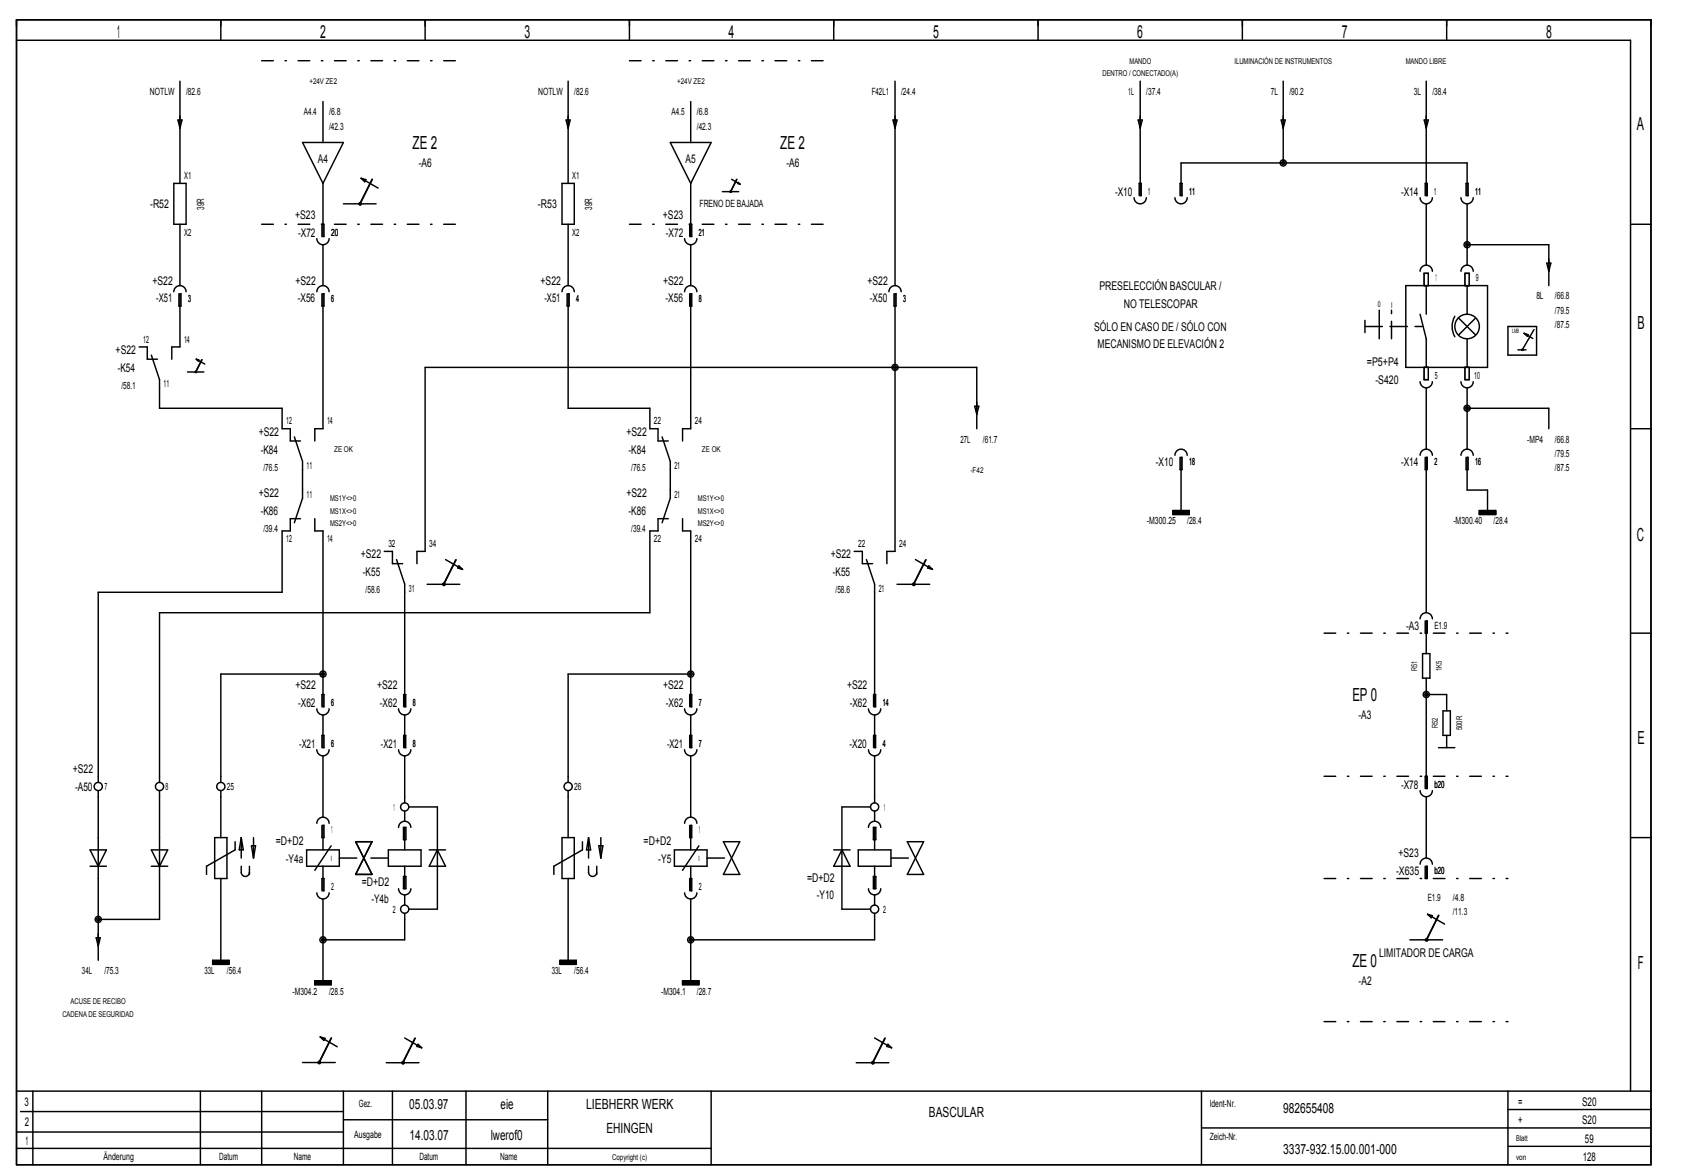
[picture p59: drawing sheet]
<svg xmlns="http://www.w3.org/2000/svg" width="408mm" height="284mm" viewBox="0 0 408 284" stroke-linecap="round" stroke-linejoin="round" font-family="sans-serif">
<defs><g id="words">
<g font-size="4.4">
<text x="28.4" y="9.3">1</text>
<text x="77.5" y="9.3">2</text>
<text x="127.1" y="9.3">3</text>
<text x="176.5" y="9.3">4</text>
<text x="226.1" y="9.3">5</text>
<text x="275.5" y="9.3">6</text>
<text x="325.1" y="9.3">7</text>
<text x="374.6" y="9.3">8</text>
<text x="396.6" y="31.6">A</text>
<text x="99.9" y="36">ZE 2</text>
<text x="189" y="36">ZE 2</text>
<text x="396.7" y="79.6">B</text>
<text x="396.6" y="131.1">C</text>
<text x="327.6" y="169.7">EP 0</text>
<text x="396.7" y="180.1">E</text>
<text x="327.6" y="234">ZE 0</text>
<text x="396.8" y="234.5">F</text>
</g>
<g font-size="3.4">
<text x="99.2" y="268.5">05.03.97</text>
<text x="121.3" y="268.5">eie</text>
<text x="142" y="268.5">LIEBHERR WERK</text>
<text x="310.9" y="269.5">982655408</text>
<text x="99.2" y="275.9">14.03.07</text>
<text x="118.9" y="275.9">lwerof0</text>
<text x="146.9" y="274.4">EHINGEN</text>
<text x="225.1" y="270.4">BASCULAR</text>
<text x="310.9" y="279.4">3337­932.15.00.001­000</text>
</g>
<g font-size="2.9">
<text x="77" y="39.4">A4</text>
<text x="101.4" y="40.5">­A6</text>
<text x="166.1" y="39.4">A5</text>
<text x="190.5" y="40.5">­A6</text>
<text x="270.1" y="47.5">­X10</text>
<text x="339.4" y="47.5">­X14</text>
<text x="36.4" y="50.4">­R52</text>
<text x="71.5" y="53">+S23</text>
<text x="130.3" y="50.4">­R53</text>
<text x="160.6" y="53">+S23</text>
<text x="72.2" y="57.4">­X72</text>
<text x="161.3" y="57.4">­X72</text>
<text x="36.9" y="68.9">+S22</text>
<text x="71.6" y="68.9">+S22</text>
<text x="131" y="68.9">+S22</text>
<text x="160.7" y="68.9">+S22</text>
<text x="210.2" y="68.9">+S22</text>
<text x="266.4" y="70.2">PRESELECCIÓN BASCULAR /</text>
<text x="37.9" y="73.2">­X51</text>
<text x="72.1" y="73.2">­X56</text>
<text x="131.9" y="73.2">­X51</text>
<text x="161.2" y="73.2">­X56</text>
<text x="210.7" y="73.2">­X50</text>
<text x="272.3" y="74.5">NO TELESCOPAR</text>
<text x="265.1" y="80.1">SÓLO EN CASO DE / SÓLO CON</text>
<text x="28" y="85.7">+S22</text>
<text x="265.9" y="84.4">MECANISMO DE ELEVACIÓN 2</text>
<text x="331.2" y="88.7">=P5+P4</text>
<text x="28.5" y="90">­K54</text>
<text x="333.2" y="93">­S420</text>
<text x="62.7" y="105.5">+S22</text>
<text x="151.8" y="105.5">+S22</text>
<text x="63.2" y="109.8">­K84</text>
<text x="152.3" y="109.8">­K84</text>
<text x="280" y="112.8">­X10</text>
<text x="339.4" y="112.8">­X14</text>
<text x="62.7" y="120.4">+S22</text>
<text x="63.2" y="124.7">­K86</text>
<text x="151.8" y="120.4">+S22</text>
<text x="152.3" y="124.7">­K86</text>
<text x="87.4" y="135.2">+S22</text>
<text x="201.3" y="135.2">+S22</text>
<text x="87.9" y="139.5">­K55</text>
<text x="201.8" y="139.5">­K55</text>
<text x="340.7" y="152.4">­A3</text>
<text x="71.6" y="166.9">+S22</text>
<text x="91.4" y="166.9">+S22</text>
<text x="160.7" y="166.9">+S22</text>
<text x="205.2" y="166.9">+S22</text>
<text x="72.2" y="171.2">­X62</text>
<text x="92" y="171.2">­X62</text>
<text x="161.3" y="171.2">­X62</text>
<text x="205.9" y="171.2">­X62</text>
<text x="329.1" y="174.2">­A3</text>
<text x="72.5" y="181.1">­X21</text>
<text x="92.3" y="181.1">­X21</text>
<text x="161.6" y="181.1">­X21</text>
<text x="205.8" y="181.1">­X20</text>
<text x="17.6" y="187.2">+S22</text>
<text x="18.2" y="191.5">­A50</text>
<text x="339.4" y="191">­X78</text>
<text x="66.8" y="204.5">=D+D2</text>
<text x="69.2" y="208.8">­Y4a</text>
<text x="155.9" y="204.5">=D+D2</text>
<text x="159.5" y="208.8">­Y5</text>
<text x="338.8" y="207.5">+S23</text>
<text x="87.6" y="214.4">=D+D2</text>
<text x="195.5" y="213.4">=D+D2</text>
<text x="338.2" y="211.8">­X635</text>
<text x="90" y="218.7">­Y4b</text>
<text x="197.9" y="217.8">­Y10</text>
<text x="334.1" y="231.6">LIMITADOR DE CARGA</text>
<text x="329.2" y="238.5">­A2</text>
<text x="5.9" y="267.8">3</text>
<text x="367.8" y="267.8">=</text>
<text x="383.3" y="267.8">S20</text>
<text x="6" y="272.7">2</text>
<text x="367.8" y="272.2">+</text>
<text x="383.3" y="272.2">S20</text>
<text x="6.2" y="277.2">1</text>
<text x="383.5" y="281.1">128</text>
<text x="384" y="276.7">59</text>
</g>
<g font-size="2.4">
<text x="36.3" y="23">NOTLW</text>
<text x="45.1" y="23">/82.6</text>
<text x="130.4" y="23">NOTLW</text>
<text x="139.1" y="23">/82.6</text>
<text x="211.2" y="23">F42L1</text>
<text x="218.3" y="23">/24.4</text>
<text x="273.4" y="23">1L</text>
<text x="277.7" y="23">/37.4</text>
<text x="307.9" y="23">7L</text>
<text x="312.4" y="23">/90.2</text>
<text x="342.5" y="23">3L</text>
<text x="347" y="23">/38.4</text>
<text x="73.6" y="28">A4.4</text>
<text x="79.7" y="28">/6.8</text>
<text x="162.7" y="28">A4.5</text>
<text x="168.8" y="28">/6.8</text>
<text x="79.7" y="31.4">/42.3</text>
<text x="168.8" y="31.4">/42.3</text>
<text x="44.6" y="43.4">X1</text>
<text x="138.6" y="43.4">X1</text>
<text x="278.2" y="47.3">1</text>
<text x="288.1" y="47.3">11</text>
<text x="347.5" y="47.3">1</text>
<text x="357.4" y="47.3">11</text>
<text x="49.4" y="50.8" transform="rotate(-90 49.4 50.8)">39R</text>
<text x="143.5" y="50.8" transform="rotate(-90 143.5 50.8)">39R</text>
<text x="169.5" y="50.2">FRENO DE BAJADA</text>
<text x="44.6" y="57.1">X2</text>
<text x="80.2" y="57.2">20</text>
<text x="138.6" y="57.1">X2</text>
<text x="169.3" y="57.2">21</text>
<text x="347.8" y="68">1</text>
<text x="357.5" y="68">9</text>
<text x="45.6" y="73">3</text>
<text x="80.2" y="73">6</text>
<text x="139.6" y="73">4</text>
<text x="169.3" y="73">8</text>
<text x="218.8" y="73">3</text>
<text x="372.2" y="72.5">8L</text>
<text x="376.7" y="72.5">/66.8</text>
<text x="376.7" y="76">/79.5</text>
<text x="34.7" y="83">12</text>
<text x="44.6" y="83">14</text>
<text x="376.7" y="79.4">/87.5</text>
<text x="29.4" y="94.2">/58.1</text>
<text x="39.6" y="93.8">11</text>
<text x="347.6" y="91.8">5</text>
<text x="357.1" y="91.8">10</text>
<text x="69.3" y="102.8">12</text>
<text x="79.2" y="102.8">14</text>
<text x="158.4" y="102.8">22</text>
<text x="168.3" y="102.8">24</text>
<text x="232.7" y="107.2">27L</text>
<text x="238.1" y="107.2">/61.7</text>
<text x="370" y="107.2">­MP4</text>
<text x="376.7" y="107.2">/66.8</text>
<text x="63.8" y="114">/76.5</text>
<text x="74.3" y="113.6">11</text>
<text x="152.9" y="114">/76.5</text>
<text x="163.4" y="113.6">21</text>
<text x="288.1" y="112.6">18</text>
<text x="347.5" y="112.6">2</text>
<text x="357.4" y="112.6">16</text>
<text x="376.7" y="110.6">/79.5</text>
<text x="376.7" y="114.1">/87.5</text>
<text x="74.3" y="120.5">11</text>
<text x="163.4" y="120.5">21</text>
<text x="63.8" y="128.8">/39.4</text>
<text x="69.3" y="131.3">12</text>
<text x="79.2" y="131.3">14</text>
<text x="152.9" y="128.8">/39.4</text>
<text x="158.4" y="131.3">22</text>
<text x="168.3" y="131.3">24</text>
<text x="277.9" y="127">­M300.25</text>
<text x="287.6" y="127">/28.4</text>
<text x="352.1" y="127">­M300.40</text>
<text x="361.9" y="127">/28.4</text>
<text x="94.1" y="132.5">32</text>
<text x="104" y="132.5">34</text>
<text x="207.9" y="132.5">22</text>
<text x="217.8" y="132.5">24</text>
<text x="88.6" y="143.7">/58.6</text>
<text x="99" y="143.3">31</text>
<text x="202.4" y="143.7">/58.6</text>
<text x="212.9" y="143.3">21</text>
<text x="347.5" y="152.2">E1.9</text>
<text x="80.2" y="171">6</text>
<text x="100" y="171">8</text>
<text x="169.3" y="171">7</text>
<text x="213.9" y="171">14</text>
<text x="80.2" y="180.9">6</text>
<text x="100" y="180.9">8</text>
<text x="169.3" y="180.9">7</text>
<text x="213.9" y="180.9">4</text>
<text x="25.3" y="191.3">7</text>
<text x="40.1" y="191.3">8</text>
<text x="55" y="191.3">25</text>
<text x="139.1" y="191.3">26</text>
<text x="347.5" y="190.8">b20</text>
<text x="95.4" y="196.3">1</text>
<text x="214.2" y="196.3">1</text>
<text x="80.2" y="201.7">1</text>
<text x="169.3" y="201.7">1</text>
<text x="80.2" y="215.6">2</text>
<text x="169.3" y="215.6">2</text>
<text x="347.5" y="211.6">b20</text>
<text x="95.2" y="221">2</text>
<text x="214" y="221">2</text>
<text x="345.9" y="218">E1.9</text>
<text x="352" y="218">/4.8</text>
<text x="352" y="221.5">/11.3</text>
<text x="19.9" y="235.9">34L</text>
<text x="25.3" y="235.9">/75.3</text>
<text x="49.6" y="235.9">33L</text>
<text x="55" y="235.9">/56.4</text>
<text x="133.7" y="235.9">33L</text>
<text x="139.1" y="235.9">/56.4</text>
<text x="70.9" y="240.8">­M304.2</text>
<text x="79.7" y="240.8">/28.5</text>
<text x="160.2" y="240.8">­M304.1</text>
<text x="168.8" y="240.8">/28.7</text>
<text x="87" y="268">Gez.</text>
<text x="293.1" y="268">Ident­Nr.</text>
<text x="85.8" y="275.5">Ausgabe</text>
<text x="293.1" y="275.9">Zeich­Nr.</text>
<text x="25.1" y="280.9">Änderung</text>
<text x="53.1" y="280.9">Datum</text>
<text x="71.2" y="280.9">Name</text>
<text x="101.6" y="280.9">Datum</text>
<text x="121.2" y="280.9">Name</text>
</g>
<g font-size="1.9">
<text x="273.7" y="15.5">MANDO</text>
<text x="299.1" y="15.5">ILUMINACIÓN DE INSTRUMENTOS</text>
<text x="340.6" y="15.5">MANDO LIBRE</text>
<text x="75" y="20.4">+24V ZE2</text>
<text x="164.1" y="20.4">+24V ZE2</text>
<text x="267.1" y="18.5">DENTRO / CONECTADO(A)</text>
<text x="333.8" y="74.4">0</text>
<text x="337.1" y="74.5">I</text>
<text x="81" y="109.5">ZE OK</text>
<text x="170.1" y="109.5">ZE OK</text>
<text x="235.1" y="114.5">­F42</text>
<text x="80" y="124.4">MS1X&lt;&gt;0</text>
<text x="80" y="121.4">MS1Y&lt;&gt;0</text>
<text x="169.1" y="124.4">MS1X&lt;&gt;0</text>
<text x="169.1" y="121.4">MS1Y&lt;&gt;0</text>
<text x="80" y="127.4">MS2Y&lt;&gt;0</text>
<text x="169.1" y="127.4">MS2Y&lt;&gt;0</text>
<text x="343.4" y="162.4" transform="rotate(-90 343.4 162.4)">R51</text>
<text x="349.3" y="162.5" transform="rotate(-90 349.3 162.5)">1K5</text>
<text x="348.3" y="176.4" transform="rotate(-90 348.3 176.4)">R52</text>
<text x="354.3" y="176.8" transform="rotate(-90 354.3 176.8)">500R</text>
<text x="17.1" y="243.2">ACUSE DE RECIBO</text>
<text x="15.1" y="246.2">CADENA DE SEGURIDAD</text>
<text x="148.3" y="280.8">Copyright (c)</text>
<text x="367.3" y="280.8">von</text>
<text x="367.3" y="276.4">Blatt</text>
</g>
<g font-size="1.7">
<text x="80.2" y="208.5">I</text>
<text x="169.3" y="208.5">I</text>
</g>
<text font-size="1.5" x="366.3" y="80.6">LMB</text>
</g></defs>
<g fill="none" stroke="#000" stroke-width=".35">
<path d="M43.1 29.1h1l-.5 1.9zM43.6 28.1v2.9M73.3 34.5h9.9l-5 9.9zM137.2 29.1h.9l-.4 1.9zM137.7 28.1v2.9M162.4 34.5h9.9l-4.9 9.9zM216.4 29.1h.9l-.5 1.9zM216.8 28.1v2.9M345.1 29.1h.9l-.5 1.9zM345.5 28.1v2.9M42.1 44.4h3v9.9h-3zM83.2 49.3h7.9"/>
<path d="M90.1 43.4l-2.9 5.9M90.2 43.4l-2.9 5.9M136.2 44.4h2.9v9.9h-2.9zM175 46.4h4M177 46.4l1.5-3-1.5 3M344.1 47.9a1.48 1.48 0 0 0 1.5 1.4 1.48 1.48 0 0 0 1.4-1.4M345.5 44.4v3h.3v-3h-.5v3M354 47.9a1.48 1.48 0 0 0 1.5 1.4 1.48 1.48 0 0 0 1.4-1.4M355.5 44.4v3h.2v-3h-.5v3M42.1 70.6a1.49 1.49 0 0 1 1.5-1.5 1.49 1.49 0 0 1 1.5 1.5M43.4 71.1v3h.4v-3h-.2v3M76.8 70.6a1.49 1.49 0 0 1 1.5-1.5 1.49 1.49 0 0 1 1.4 1.5"/>
<path d="M78 71.1v3h.5v-3h-.3v3M136.2 70.6a1.49 1.49 0 0 1 1.4-1.5 1.49 1.49 0 0 1 1.5 1.5M137.4 71.1v3h.5v-3h-.2v3M165.9 70.6a1.49 1.49 0 0 1 1.4-1.5 1.49 1.49 0 0 1 1.5 1.5M167.1 71.1v3h.5v-3h-.2v3M215.4 70.6a1.48 1.48 0 0 1 1.5-1.5 1.48 1.48 0 0 1 1.4 1.5M216.6 71.1v3h.5v-3h-.3v3M330.7 77.6v2.9M334.2 75.1v6.9M340.6 69.1h19.8v19.8h-19.8zM344.1 65.7a1.48 1.48 0 0 1 1.5-1.5 1.48 1.48 0 0 1 1.4 1.5M344.1 76.1l1.4 5.9v6.9"/>
<path d="M345.1 69.1v-2.9h.9v2.9M345.5 69.1v7M352.5 76.6a5 5 0 0 0 0 4.9M353.5 77.1l3.9 3.9M354 65.7a1.48 1.48 0 0 1 1.5-1.5 1.48 1.48 0 0 1 1.4 1.5M355.5 69.1v7M357.4 77.1l-3.9 3.9M33.7 84h2v3h2.5M36.7 86l2 5.9v2M43.6 84h-2v3M45.4 90.1h4M48.9 87.1l-1.5 3 1.5-3"/>
<path d="M236.2 98.4h.9l-.4 1.9zM236.7 97.4v2.9M344.1 92.4a1.48 1.48 0 0 0 1.5 1.5 1.48 1.48 0 0 0 1.4-1.5M354 92.4a1.48 1.48 0 0 0 1.5 1.5 1.48 1.48 0 0 0 1.4-1.5M355.5 82v6.9M68.3 103.8h2v3h2.5M71.3 105.8l2 5.9v2M73.3 118.6v2l-2 6M78.2 103.8h-1.9v3M157.5 103.8h1.9v3h2.5M160.4 105.8l2 5.9v2M162.4 118.6v2l-2 6"/>
<path d="M167.4 103.8h-2v3M72.8 125.6h-2.5v2.9h-2M76.3 125.6v2.9h1.9M161.9 125.6h-2.5v2.9h-1.9M165.4 125.6v2.9h2M76.8 171.6a1.49 1.49 0 0 0 1.5 1.5 1.49 1.49 0 0 0 1.4-1.5M78.2 168.1v3h.3v-3h-.5v3M78.2 178v3h.3v-3h-.5v3M96.6 171.6a1.49 1.49 0 0 0 1.5 1.5 1.49 1.49 0 0 0 1.4-1.5M98.1 168.1v3h.2v-3h-.5v3M98.1 178v3h.2v-3h-.5v3M165.9 171.6a1.49 1.49 0 0 0 1.4 1.5 1.49 1.49 0 0 0 1.5-1.5"/>
<path d="M167.4 168.1v3h.2v-3h-.5v3M167.4 178v3h.2v-3h-.5v3M210.4 171.6a1.48 1.48 0 0 0 1.5 1.5 1.48 1.48 0 0 0 1.5-1.5M211.9 168.1v3h.2v-3h-.4v3M211.9 178v3h.2v-3h-.4v3M23.8 187.9v1.5M23.8 191.4v1.5M38.7 187.9v1.5M38.7 191.4v1.5M53.5 187.9v1.5M53.5 191.4v1.5M76.8 199.3a1.49 1.49 0 0 1 1.5-1.5 1.49 1.49 0 0 1 1.4 1.5"/>
<path d="M76.8 181.5a1.49 1.49 0 0 0 1.5 1.5 1.49 1.49 0 0 0 1.4-1.5M78 199.8v3h.5v-3h-.3v6M96.6 181.5a1.49 1.49 0 0 0 1.5 1.5 1.49 1.49 0 0 0 1.4-1.5M137.7 187.9v1.5M137.7 191.4v1.5M165.9 199.3a1.49 1.49 0 0 1 1.4-1.5 1.49 1.49 0 0 1 1.5 1.5M165.9 181.5a1.49 1.49 0 0 0 1.4 1.5 1.49 1.49 0 0 0 1.5-1.5M167.1 199.8v3h.5v-3h-.2v6M210.4 181.5a1.48 1.48 0 0 0 1.5 1.5 1.48 1.48 0 0 0 1.5-1.5M210.9 195.4h-6.9v24.7h6.9M211.9 192.9v1.5M211.9 196.4v2.4"/>
<path d="M21.8 205.8h4l-2 3.9zM21.8 209.7h4M23.8 202.8v9.9M36.7 205.8h3.9l-1.9 3.9zM36.7 209.7h3.9M38.7 202.8v9.9M52 202.8h3v9.9h-3zM57 203.8v2l-7 3.9v2M58.4 209.7v1.5a.99 .99 0 0 0 1 1 .99 .99 0 0 0 1-1M58.4 202.8l.5 3h-.9zM58.4 202.8v4.9M60.4 209.7v2"/>
<path d="M60.9 204.8h1l-.5 2.9zM61.4 202.8v4.9M74.3 205.8h7.9v3.9h-7.9zM76.8 216.2a1.49 1.49 0 0 0 1.5 1.4 1.49 1.49 0 0 0 1.4-1.4M78.2 209.7v6h.3v-3h-.5v3M86.2 203.8h3.9l-3.9 7.9h3.9zM136.2 202.8h2.9v9.9h-2.9zM141.1 203.8v2l-6.9 3.9v2M142.6 209.7v1.5a.99 .99 0 0 0 1 1 .99 .99 0 0 0 1-1M142.6 202.8l.5 3h-1zM142.6 202.8v4.9M144.6 209.7v2"/>
<path d="M145.1 204.8h1l-.5 2.9zM145.6 202.8v4.9M163.4 205.8h7.9v3.9h-7.9zM165.9 216.2a1.49 1.49 0 0 0 1.4 1.4 1.49 1.49 0 0 0 1.5-1.4M167.4 209.7v6h.2v-3h-.5v3M175.3 203.8h3.9l-3.9 7.9h3.9zM202 205.8h4M204 205.8l2 3.9h-4zM207.9 205.8h8v3.9h-8zM210.4 200.3a1.48 1.48 0 0 1 1.5-1.5 1.48 1.48 0 0 1 1.5 1.5M210.4 215.2a1.48 1.48 0 0 0 1.5 1.5 1.48 1.48 0 0 0 1.5-1.5M211.6 200.3h.6v3h-.6z"/>
<path d="M211.6 212.2h.6v3h-.6zM211.9 200.3v5.5M211.9 209.7v5.5M211.9 216.7v2.4M219.8 203.8h4l-4 7.9h4zM23.3 227.1h1l-.5 1.9zM23.8 226.1v2.9M51.5 232.5h4v1h-4zM51.5 233.4h4M51.5 233.3h4M51.5 233.2h4M51.5 233.1h4"/>
<path d="M51.5 233h4M51.5 232.9h4M51.5 232.8h4M51.5 232.7h4M51.5 232.6h4M76.3 237.4h3.9v1h-3.9zM76.3 238.3h3.9M76.3 238.2h3.9M76.3 238.1h3.9M76.3 238h3.9M76.3 237.9h3.9M76.3 237.8h3.9"/>
<path d="M76.3 237.7h3.9M76.3 237.6h3.9M76.3 237.5h3.9M135.7 232.5h3.9v1h-3.9zM135.7 233.4h3.9M135.7 233.3h3.9M135.7 233.2h3.9M135.7 233.1h3.9M135.7 233h3.9M135.7 232.9h3.9M135.7 232.8h3.9M135.7 232.7h3.9"/>
<path d="M135.7 232.6h3.9M165.4 237.4h3.9v1h-3.9zM165.4 238.3h3.9M165.4 238.2h3.9M165.4 238.1h3.9M165.4 238h3.9M165.4 237.9h3.9M165.4 237.8h3.9M165.4 237.7h3.9M165.4 237.6h3.9M165.4 237.5h3.9M211.9 221.1v1.5"/>
<path d="M73.3 257.2h7.9M80.2 251.3l-2.9 5.9M80.3 251.3l-2.9 5.9M93.6 257.3h7.9M100.5 251.4l-3 5.9M100.6 251.4l-3 5.9M207.4 257.3h8M214.4 251.4l-3 5.9M214.5 251.4l-3 5.9"/>
<circle cx="87.3" cy="49.3" r=".3"/>
<circle cx="87.3" cy="49.3" r=".2"/>
<circle cx="87.3" cy="49.3" r=".1"/>
<circle cx="177" cy="46.4" r=".05"/>
<circle cx="177" cy="46.4" r=".1"/>
<circle cx="177" cy="46.4" r=".15"/>
<circle cx="355.4" cy="79" r="2.97"/>
<circle cx="47.5" cy="90.1" r=".15"/>
<circle cx="47.5" cy="90.1" r=".1"/>
<circle cx="47.5" cy="90.1" r=".05"/>
<circle cx="23.8" cy="190.4" r=".99"/>
<circle cx="38.6" cy="190.4" r=".99"/>
<circle cx="53.5" cy="190.4" r=".99"/>
<circle cx="137.6" cy="190.4" r=".99"/>
<circle cx="211.9" cy="195.4" r=".99"/>
<circle cx="23.8" cy="222.6" r=".74"/>
<circle cx="23.8" cy="222.6" r=".37"/>
<circle cx="211.9" cy="220.1" r=".99"/>
<circle cx="77.4" cy="257.2" r=".3"/>
<circle cx="77.4" cy="257.2" r=".1"/>
<circle cx="77.4" cy="257.2" r=".2"/>
<circle cx="97.6" cy="257.3" r=".3"/>
<circle cx="97.6" cy="257.3" r=".2"/>
<circle cx="97.6" cy="257.3" r=".1"/>
<circle cx="211.5" cy="257.3" r=".3"/>
<circle cx="211.5" cy="257.3" r=".2"/>
<circle cx="211.5" cy="257.3" r=".1"/>
</g>
<path d="M330.7 79h13.9M337.1 82v-6.9M82.2 207.7h5.9M171.3 207.7h5.9M215.9 207.7h5.9" fill="none" stroke="#000" stroke-width=".35" stroke-dasharray="4.2 1.8"/>
<path d="M345.1 66.2h.9v2.9h-.9z" fill-rule="evenodd" fill="#fff" stroke="#000" stroke-width=".35"/>
<path d="M355 66.2h.9v2.9h-.9z" fill="none" stroke="#000" stroke-width=".35"/>
<path d="M355 66.2h.9v2.9h-.9z" fill-rule="evenodd" fill="#fff" stroke="#000" stroke-width=".35"/>
<path d="M355 88.9h.9v3h-.9z" fill="none" stroke="#000" stroke-width=".35"/>
<path d="M355 88.9h.9v3h-.9z" fill-rule="evenodd" fill="#fff" stroke="#000" stroke-width=".35"/>
<path d="M345.1 88.9h.9v3h-.9z" fill="none" stroke="#000" stroke-width=".35"/>
<path d="M345.1 88.9h.9v3h-.9z" fill-rule="evenodd" fill="#fff" stroke="#000" stroke-width=".35"/>
<g fill="none" stroke="#000" stroke-width=".35">
<path d="M4 4.8h396v277.2h-396zM4 9.7h391.1v254.5M43.6 19.6v24.8M53.5 4.8v4.9M103 4.8v4.9M137.7 19.6v24.8M152.5 4.8v4.9M202 4.8v4.9M216.8 19.6v49.5M251.5 4.8v4.9M276.3 19.6v27.8h.2v-3h-.5v3M301 4.8v4.9"/>
<path d="M310.9 19.6v19.8M345.5 19.6v24.8M350.5 4.8v4.9M78.2 24.6v9.9M167.4 24.6v9.9M275.8 29.1h.9l-.4 1.9zM310.4 29.1h1l-.5 1.9zM43.6 54.3v14.8M76.8 57.8a1.49 1.49 0 0 0 1.5 1.4 1.49 1.49 0 0 0 1.4-1.4M78.2 44.4v12.9h.3v-3h-.5v3M78.2 59.2v9.9M87.5 43.2l4.1 2.3"/>
<path d="M87.5 43.2l1.2 .3-.3 .5zM137.7 54.3v14.8M165.9 57.8a1.49 1.49 0 0 0 1.4 1.4 1.49 1.49 0 0 0 1.5-1.4M167.4 44.4v12.9h.2v-3h-.5v3M167.4 59.2v9.9M177.2 43.4l2.1 1.2M178.9 44.2l.4 .4-.6-.2zM274.8 47.9a1.48 1.48 0 0 0 1.4 1.4 1.48 1.48 0 0 0 1.5-1.4M284.7 47.9a1.49 1.49 0 0 0 1.4 1.4 1.49 1.49 0 0 0 1.5-1.4M345.5 49.3v14.9M355.5 44.4v-5h-69.3v8h.2v-3h-.5v3M355.5 49.3v14.9"/>
<path d="M355.5 59.2h19.8v9.9M395.1 54.3h4.9M43.6 74.1v9.9M78.2 74.1v29.7M137.7 74.1v24.7h19.8v5M167.4 74.1v29.7M216.8 74.1v59.4h-1.9v3M365.4 79h6.9v7h-6.9zM371.7 79.8l-2.8 4.8M374.8 63.7h.9l-.4 2zM38.7 93.9v4.9h29.6v5M47.6 87l.6 .1-.2 .3z"/>
<path d="M47.6 87l2 1.1M345.5 93.9v14.8M355.5 93.9v14.8M355.5 98.8h19.8v5M367.8 84.7h1.9M369.2 80.7l1.1 .4-.2 .3zM369.3 80.7l2.1 1.3M73.3 113.7v4.9M162.4 113.7v4.9M236.7 103.8v-14.9h-133.7v44.6h-2v3M284.7 110.2a1.49 1.49 0 0 1 1.4-1.5 1.49 1.49 0 0 1 1.5 1.5M285.9 110.7v3h.5v-3h-.2v12.9"/>
<path d="M344.1 110.2a1.48 1.48 0 0 1 1.5-1.5 1.48 1.48 0 0 1 1.4 1.5M345.3 110.7v3h.5v-3h-.3v37.6M354 110.2a1.48 1.48 0 0 1 1.5-1.5 1.48 1.48 0 0 1 1.4 1.5M355.2 110.7v3h.5v-3h-.2v7.9h4.9v5M395.1 103.8h4.9M68.3 128.5v14.9h-44.5v44.5M78.2 128.5v39.6M93.1 133.5h2v3h2.5M96.1 135.5l2 5.9v26.7M107.9 135.5l4.2 2.4M110.4 135.5l-3 6M110.5 135.5l-3 6"/>
<path d="M111.2 137l.9 .9-1.2-.4zM157.5 128.5v19.8h-118.8v39.6M167.4 128.5v39.6M206.9 133.5h2v3h2.5M209.9 135.5l2 5.9v26.7M221.8 135.5l4.1 2.4M224.3 135.5l-3 6M224.4 135.5l-3 6M225 137l.9 .9-1.2-.4zM284.2 123.6h3.9v1h-3.9zM284.2 124.5h3.9M284.2 124.4h3.9"/>
<path d="M284.2 124.3h3.9M284.2 124.2h3.9M284.2 124.1h3.9M284.2 124h3.9M284.2 123.9h3.9M284.2 123.8h3.9M284.2 123.7h3.9M358.4 123.6h4v1h-4zM358.4 124.5h4M358.4 124.4h4M358.4 124.3h4M358.4 124.2h4"/>
<path d="M358.4 124.1h4M358.4 124h4M358.4 123.9h4M358.4 123.8h4M358.4 123.7h4M103.5 141.5h7.9M217.3 141.5h8M344.1 149.8a1.48 1.48 0 0 1 1.5-1.5 1.48 1.48 0 0 1 1.4 1.5M344.7 158.2h1.7v6h-1.7zM345.3 150.3v3h.5v-3h-.3v7.9M395.1 153.3h4.9M78.2 173.1v4.9"/>
<path d="M78.2 163.2h-24.7v24.7M98.1 173.1v4.9M167.4 173.1v4.9M167.4 163.2h-29.7v24.7M211.9 173.1v4.9M345.5 164.2v26.7h.3v-3h-.5v3M345.5 168.1h5v4M349.6 172.1h1.8v5.9h-1.8zM350.5 178v3M23.8 192.9v9.9M38.7 192.9v9.9M53.5 192.9v9.9"/>
<path d="M78.2 183v14.8M98.1 183v11.4M98.1 196.4v2.4M99 195.4h7v24.7h-7M137.7 192.9v9.9M167.4 183v14.8M211.9 183v9.9M344.1 191.4a1.48 1.48 0 0 0 1.5 1.5 1.48 1.48 0 0 0 1.4-1.5M345.5 192.9v14.8M348.5 181h4M23.8 212.7v19.8M38.7 212.7v9.9h-14.9"/>
<path d="M53.5 212.7v19.8M78.2 217.6v19.8M80.2 204.8l-3.9 5.9M86.2 203.8h3.9l-3.9 7.9h3.9zM94.1 205.8h7.9v3.9h-7.9zM96.6 200.3a1.49 1.49 0 0 1 1.5-1.5 1.49 1.49 0 0 1 1.4 1.5M96.6 215.2a1.49 1.49 0 0 0 1.5 1.5 1.49 1.49 0 0 0 1.4-1.5M97.8 200.3h.5v3h-.5zM97.8 212.2h.5v3h-.5zM98.1 200.3v5.5M98.1 209.7v5.5M98.1 216.7v2.4"/>
<path d="M104 205.8h3.9M106 205.8l1.9 3.9h-3.9zM137.7 212.7v19.8M167.4 217.6v19.8M169.3 204.8l-3.9 5.9M344.1 209.2a1.48 1.48 0 0 1 1.5-1.5 1.48 1.48 0 0 1 1.4 1.5M345.3 209.7v3h.5v-3h-.3v3M395.1 202.8h4.9M98.1 221.1v6.4h-19.9M211.9 222.6v4.9h-44.5M341.6 227.5h7.9M345.9 221.4l1.2 .3-.3 .5z"/>
<path d="M345.9 221.4l4.1 2.3M348.5 221.6l-3 5.9M348.6 221.6l-3 5.9M77.6 251.1l4.1 2.3M77.6 251.1l1.2 .3-.3 .5zM98.1 251.3l4.1 2.4M101.3 252.8l.9 .9-1.2-.4zM211.9 251.3l4.1 2.4M215.1 252.8l.9 .9-1.2-.4zM4 278h168.3M4 274.1h79.2M4 264.2h396"/>
<path d="M5 269.1h78.2M8 264.2v17.8M48.5 264.2v17.8M63.4 264.2v17.8M83.2 264.2v17.8M83.2 271.1h49.5M95.1 264.2v17.8M112.9 264.2v17.8M132.7 264.2v17.8M172.3 264.2v17.8M291.1 264.2v17.8M291.1 273.1h108.9"/>
<path d="M365.4 264.2v17.8M365.4 277.5h34.6M365.4 268.6h34.6"/>
<circle cx="310.9" cy="39.4" r=".37"/>
<circle cx="310.9" cy="39.4" r=".74"/>
<circle cx="355.4" cy="59.2" r=".74"/>
<circle cx="355.4" cy="59.2" r=".37"/>
<circle cx="216.8" cy="88.9" r=".74"/>
<circle cx="216.8" cy="88.9" r=".37"/>
<circle cx="355.4" cy="98.8" r=".74"/>
<circle cx="355.4" cy="98.8" r=".37"/>
<circle cx="368.8" cy="84.7" r=".11"/>
<circle cx="368.8" cy="84.7" r=".06"/>
<circle cx="368.8" cy="84.7" r=".13"/>
<circle cx="107.5" cy="141.5" r=".3"/>
<circle cx="107.5" cy="141.5" r=".1"/>
<circle cx="107.5" cy="141.5" r=".2"/>
<circle cx="221.4" cy="141.5" r=".3"/>
<circle cx="221.4" cy="141.5" r=".2"/>
<circle cx="221.4" cy="141.5" r=".1"/>
<circle cx="78.2" cy="163.2" r=".74"/>
<circle cx="78.2" cy="163.2" r=".37"/>
<circle cx="167.3" cy="163.2" r=".37"/>
<circle cx="167.3" cy="163.2" r=".74"/>
<circle cx="345.5" cy="168.1" r=".74"/>
<circle cx="345.5" cy="168.1" r=".37"/>
<circle cx="98" cy="195.4" r=".99"/>
<circle cx="78.2" cy="227.5" r=".74"/>
<circle cx="78.2" cy="227.5" r=".37"/>
<circle cx="98" cy="220.1" r=".99"/>
<circle cx="167.3" cy="227.5" r=".74"/>
<circle cx="167.3" cy="227.5" r=".37"/>
<circle cx="345.6" cy="227.5" r=".3"/>
<circle cx="345.6" cy="227.5" r=".2"/>
<circle cx="345.6" cy="227.5" r=".1"/>
</g>
<path d="M94.1 207.7h-6" fill="none" stroke="#000" stroke-width=".35" stroke-dasharray="4.2 1.8"/>
<path d="M63.4 14.7h49.5M152.5 14.7h49.5M63.4 54.3h49.5M152.5 54.3h49.5M320.8 153.3h44.6M320.8 187.9h44.6M320.8 212.7h44.6M320.8 247.3h44.6" fill="none" stroke="#000" stroke-width=".35" stroke-dasharray="2.8 2.8 .4 2.8"/>
<use href="#words"/>
</svg>
